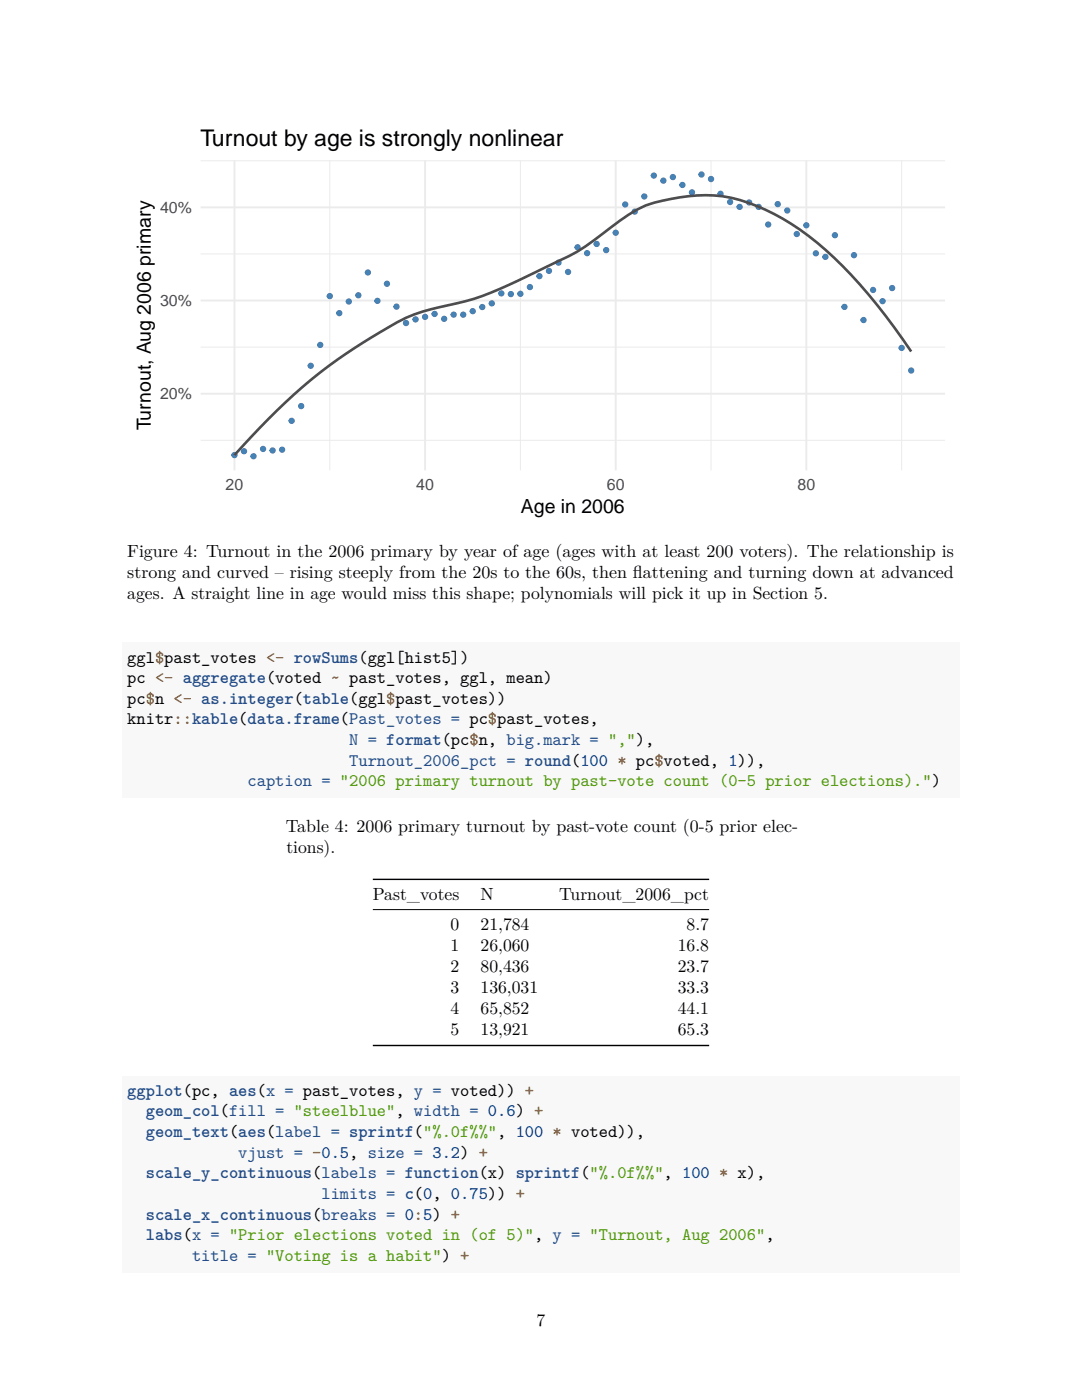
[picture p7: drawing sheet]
<svg xmlns="http://www.w3.org/2000/svg" width="216mm" height="279mm" viewBox="0 0 216 279" stroke-linecap="round" stroke-linejoin="round" font-family="sans-serif">
<defs><g id="words">
<text font-size="4.6" x="40" y="29.1">Turnout by age is strongly nonlinear</text>
<g font-size="3.9">
<text x="30.1" y="85.9" transform="rotate(-90 30.1 85.9)">Turnout, Aug 2006 primary</text>
<text x="103.9" y="102.3">Age in 2006</text>
</g>
<g font-size="3.5">
<text x="25.4" y="111.1">Figure 4: Turnout in the 2006 primary by year of age (ages with at least 200 voters). The relationship is</text>
<text x="25.4" y="115.3">strong and curved – rising steeply from the 20s to the 60s, then f</text>
<text x="25.4" y="119.5">ages. A straight line in age would miss this shape; polynomials will pick it up in Section 5.</text>
<text x="126.3" y="115.3">lattening and turning down at advanced</text>
<text x="25.4" y="132.3">ggl$past_votes &lt;- rowSums(ggl[hist5])</text>
<text x="25.4" y="136.3">pc &lt;- aggregate(voted ~ past_votes, ggl, mean)</text>
<text x="25.4" y="140.4">pc$n &lt;- as.integer(table(ggl$past_votes))</text>
<text x="25.4" y="144.6">knitr::kable(data.frame(Past_votes = pc$past_votes,</text>
<text x="57" y="166">Table 4: 2006 primary turnout by past-vote count (0-5 prior elec-</text>
<text x="57.1" y="170.3">tions).</text>
<text x="74.4" y="179.6">Past_votes</text>
<text x="95.9" y="179.6">N</text>
<text x="111.6" y="179.6">Turnout_2006_pct</text>
<text x="89.9" y="185.6">0</text>
<text x="95.9" y="185.6">21,784</text>
<text x="137" y="185.6">8.7</text>
<text x="89.9" y="189.8">1</text>
<text x="95.9" y="189.8">26,060</text>
<text x="135.3" y="189.8">16.8</text>
<text x="89.9" y="194">2</text>
<text x="95.9" y="194">80,436</text>
<text x="135.3" y="194">23.7</text>
<text x="89.9" y="198.2">3</text>
<text x="89.9" y="202.4">4</text>
<text x="95.9" y="198.2">136,031</text>
<text x="95.9" y="202.4">65,852</text>
<text x="135.3" y="198.2">33.3</text>
<text x="135.3" y="202.4">44.1</text>
<text x="89.9" y="206.6">5</text>
<text x="95.9" y="206.6">13,921</text>
<text x="135.3" y="206.6">65.3</text>
<text x="107.1" y="264.5">7</text>
</g>
<g font-size="3.5" fill="#214a87">
<text x="69.7" y="148.7">N = format(pc$n, big.mark = &quot;,&quot;),</text>
<text x="69.7" y="152.8">Turnout_2006_pct = round(100 * pc$voted, 1)),</text>
<text x="49.4" y="156.9">caption = &quot;2006 primary turnout by past-vote count (0-5 prior elections).&quot;)</text>
<text x="25.4" y="218.7">ggplot(pc, aes(x = past_votes, y = voted)) +</text>
<text x="29.1" y="222.8">geom_col(fill = &quot;steelblue&quot;, width = 0.6) +</text>
<text x="29.1" y="226.9">geom_text(aes(label = sprintf(&quot;%.0f%%&quot;, 100 * voted)),</text>
<text x="47.5" y="231">vjust = -0.5, size = 3.2) +</text>
<text x="29.1" y="235.2">scale_y_continuous(labels = function(x) sprintf(&quot;%.0f%%&quot;, 100 * x),</text>
<text x="64.1" y="239.3">limits = c(0, 0.75)) +</text>
<text x="29.1" y="243.4">scale_x_continuous(breaks = 0:5) +</text>
<text x="29.1" y="247.6">labs(x = &quot;Prior elections voted in (of 5)&quot;, y = &quot;Turnout, Aug 2006&quot;,</text>
<text x="38.3" y="251.7">title = &quot;Voting is a habit&quot;) +</text>
</g>
<g font-size="3.2" fill="#4d4d4d">
<text x="31.9" y="42.5">40%</text>
<text x="31.9" y="61.1">30%</text>
<text x="31.9" y="79.7">20%</text>
<text x="45" y="97.9">20</text>
<text x="83.1" y="97.9">40</text>
<text x="121.1" y="97.9">60</text>
<text x="159.1" y="97.9">80</text>
</g>
</g></defs>
<path d="M40 32.1h148.6M65.8 32v61.9M103.8 32v61.9M141.9 32v61.9M179.9 32v61.9M40 50.7h148.6M40 69.3h148.6M40 87.9h148.6" fill="none" stroke="#ebebeb" stroke-width=".2"/>
<path d="M46.8 32v61.9M84.8 32v61.9M122.9 32v61.9M160.9 32v61.9M40 60h148.6M40 41.4h148.6M40 78.6h148.6" fill="none" stroke="#ebebeb" stroke-width=".38"/>
<g fill="#4682b4" stroke="#4682b4" stroke-width=".25">
<circle cx="46.8" cy="90.8" r=".5"/>
<circle cx="48.7" cy="90.1" r=".5"/>
<circle cx="50.6" cy="91.1" r=".5"/>
<circle cx="52.5" cy="89.6" r=".5"/>
<circle cx="54.4" cy="89.9" r=".5"/>
<circle cx="56.3" cy="89.7" r=".5"/>
<circle cx="58.2" cy="84" r=".5"/>
<circle cx="60.1" cy="81" r=".5"/>
<circle cx="62" cy="73" r=".5"/>
<circle cx="63.9" cy="68.8" r=".5"/>
<circle cx="65.8" cy="59.1" r=".5"/>
<circle cx="67.7" cy="62.5" r=".5"/>
<circle cx="69.6" cy="60.2" r=".5"/>
<circle cx="71.5" cy="58.9" r=".5"/>
<circle cx="73.4" cy="54.4" r=".5"/>
<circle cx="75.3" cy="60" r=".5"/>
<circle cx="77.2" cy="56.6" r=".5"/>
<circle cx="79.1" cy="61.2" r=".5"/>
<circle cx="81" cy="64.5" r=".5"/>
<circle cx="82.9" cy="63.7" r=".5"/>
<circle cx="84.8" cy="63.2" r=".5"/>
<circle cx="86.7" cy="62.7" r=".5"/>
<circle cx="88.6" cy="63.6" r=".5"/>
<circle cx="90.5" cy="62.8" r=".5"/>
<circle cx="92.4" cy="62.8" r=".5"/>
<circle cx="94.3" cy="62.1" r=".5"/>
<circle cx="96.2" cy="61.3" r=".5"/>
<circle cx="98.1" cy="60.5" r=".5"/>
<circle cx="100" cy="58.6" r=".5"/>
<circle cx="101.9" cy="58.7" r=".5"/>
<circle cx="103.8" cy="58.6" r=".5"/>
<circle cx="105.7" cy="57.3" r=".5"/>
<circle cx="107.6" cy="55.1" r=".5"/>
<circle cx="109.5" cy="54.1" r=".5"/>
<circle cx="111.4" cy="52.4" r=".5"/>
<circle cx="113.3" cy="54.3" r=".5"/>
<circle cx="115.3" cy="49.3" r=".5"/>
<circle cx="117.2" cy="50.5" r=".5"/>
<circle cx="119.1" cy="48.7" r=".5"/>
<circle cx="121" cy="49.9" r=".5"/>
<circle cx="122.9" cy="46.4" r=".5"/>
<circle cx="124.8" cy="40.8" r=".5"/>
<circle cx="126.7" cy="42.2" r=".5"/>
<circle cx="128.6" cy="39.2" r=".5"/>
<circle cx="130.5" cy="35" r=".5"/>
<circle cx="132.4" cy="36.1" r=".5"/>
<circle cx="134.3" cy="35.3" r=".5"/>
<circle cx="136.2" cy="36.9" r=".5"/>
<circle cx="138.1" cy="38.4" r=".5"/>
<circle cx="140" cy="34.8" r=".5"/>
<circle cx="141.9" cy="35.7" r=".5"/>
<circle cx="143.8" cy="38.7" r=".5"/>
<circle cx="145.7" cy="40.3" r=".5"/>
<circle cx="147.6" cy="41.3" r=".5"/>
<circle cx="149.5" cy="40.4" r=".5"/>
<circle cx="151.4" cy="41.3" r=".5"/>
<circle cx="153.3" cy="44.8" r=".5"/>
<circle cx="155.2" cy="40.7" r=".5"/>
<circle cx="157.1" cy="42" r=".5"/>
<circle cx="159" cy="46.7" r=".5"/>
<circle cx="160.9" cy="45" r=".5"/>
<circle cx="162.8" cy="50.6" r=".5"/>
<circle cx="164.7" cy="51.3" r=".5"/>
<circle cx="166.6" cy="46.9" r=".5"/>
<circle cx="168.5" cy="61.2" r=".5"/>
<circle cx="170.4" cy="50.9" r=".5"/>
<circle cx="172.3" cy="63.9" r=".5"/>
<circle cx="174.2" cy="57.9" r=".5"/>
<circle cx="176.1" cy="60.1" r=".5"/>
<circle cx="178" cy="57.5" r=".5"/>
<circle cx="179.9" cy="69.4" r=".5"/>
<circle cx="181.8" cy="73.9" r=".5"/>
</g>
<path d="M181.8 70.2a96.8 96.8 0 0 0-20.5-23.1 39.5 39.5 0 0 0-17.1-7.9 36.2 36.2 0 0 0-15.4 1.8 54.5 54.5 0 0 0-10.2 6.9 50.4 50.4 0 0 1-10.3 5.7 113.7 113.7 0 0 1-13.7 6l-5.1 1.3a34.2 34.2 0 0 0-13.7 5.4 104 104 0 0 0-25.6 20.8l-3.4 3.7" fill="none" stroke="#4d4d4d" stroke-width=".53"/>
<path d="M24.3 128.3h167.3v31h-167.3z" fill="#f8f8f8"/>
<path d="M74.4 175.5h67.1M74.4 208.7h67.1" fill="none" stroke="#000" stroke-width=".28"/>
<path d="M74.4 181.5h67.1" fill="none" stroke="#000" stroke-width=".2"/>
<path d="M24.3 214.7h167.3v39.3h-167.3z" fill="#f8f8f8"/>
<use href="#words"/>
</svg>
